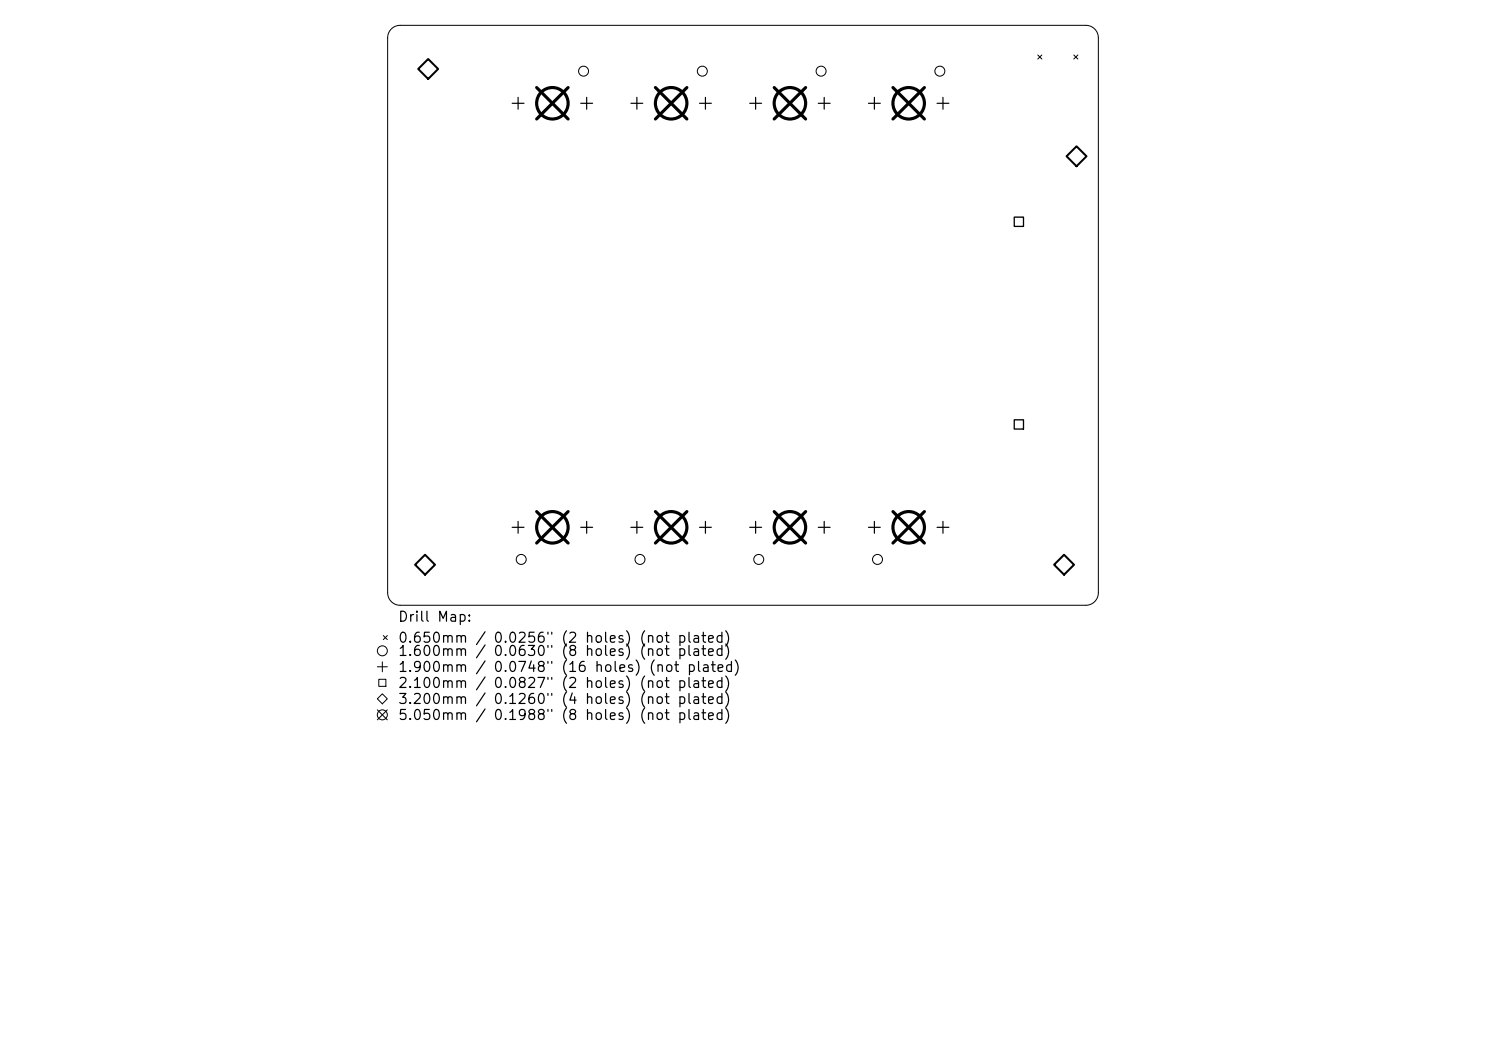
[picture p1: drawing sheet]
<svg xmlns="http://www.w3.org/2000/svg" width="297mm" height="210mm" viewBox="0 0 297 210" stroke-linecap="round" stroke-linejoin="round" font-family="sans-serif">
<defs><g id="words">
<g font-size="2">
<text x="79.4" y="124.7">Drill Map:</text>
<text x="79.4" y="128.9">0.650mm / 0.0256&quot; (2 holes) (not plated)</text>
<text x="79.4" y="131.6">1.600mm / 0.0630&quot; (8 holes) (not plated)</text>
<text x="79.4" y="134.8">1.900mm / 0.0748&quot; (16 holes) (not plated)</text>
<text x="79.4" y="138">2.100mm / 0.0827&quot; (2 holes) (not plated)</text>
<text x="79.4" y="141.2">3.200mm / 0.1260&quot; (4 holes) (not plated)</text>
<text x="79.4" y="144.4">5.050mm / 0.1988&quot; (8 holes) (not plated)</text>
</g>
</g></defs>
<g fill="none" stroke="#000" stroke-width=".2">
<path d="M78.2 5.8a2.49 2.49 0 0 1 1.8-.7h137a2.49 2.49 0 0 1 2.5 2.5v110.9a2.49 2.49 0 0 1-2.5 2.4h-137a2.49 2.49 0 0 1-2.5-2.5v-110.8a2.49 2.49 0 0 1 .7-1.8zM207.4 11l.8 .8M208.2 11l-.8 .8M214.6 11l.8 .8M215.4 11l-.8 .8M75.4 139.6l1-1 1 1-1 1zM75.4 133.2h2M75.7 135.7h1.4v1.4h-1.4zM76.4 132.2v2M76.6 127l.8 .8M77.4 127l-.8 .8M75.4 141.8l2 2"/>
<path d="M77.4 141.8l-2 2"/>
<circle cx="116.6" cy="14.2" r="1"/>
<circle cx="140.4" cy="14.2" r="1"/>
<circle cx="164.1" cy="14.2" r="1"/>
<circle cx="187.8" cy="14.2" r="1"/>
<circle cx="104.2" cy="111.8" r="1"/>
<circle cx="127.9" cy="111.8" r="1"/>
<circle cx="151.6" cy="111.8" r="1"/>
<circle cx="175.4" cy="111.8" r="1"/>
<circle cx="76.4" cy="130" r="1"/>
<circle cx="76.4" cy="142.8" r="1"/>
</g>
<g fill="none" stroke="#000" stroke-width=".24">
<path d="M103.6 19.5v2.3M117.3 19.5v2.3M127.3 19.5v2.3M141 19.5v2.3M151 19.5v2.3M164.7 19.5v2.3M174.8 19.5v2.3M188.5 19.5v2.3M102.4 20.6h2.3M116.1 20.6h2.3M126.1 20.6h2.4M139.8 20.6h2.4"/>
<path d="M149.8 20.6h2.4M163.5 20.6h2.4M173.6 20.6h2.3M187.3 20.6h2.4M102.4 105.4h2.3M103.6 104.2v2.4M116.1 105.4h2.3M117.3 104.2v2.4M126.1 105.4h2.4M127.3 104.2v2.4M139.8 105.4h2.4M141 104.2v2.4"/>
<path d="M149.8 105.4h2.4M151 104.2v2.4M163.5 105.4h2.4M164.7 104.2v2.4M173.6 105.4h2.3M174.8 104.2v2.4M187.3 105.4h2.4M188.5 104.2v2.4"/>
</g>
<path d="M202.7 43.4h1.9v1.8h-1.9zM202.7 83.9h1.9v1.8h-1.9z" fill="none" stroke="#000" stroke-width=".26"/>
<path d="M83.6 13.8l2-2 2 2-2 2zM213.2 31.2l2-2 2 2-2 2zM83 112.8l2-2 1.9 2-1.9 2zM212.7 110.8l2 2-2 2-2-2z" fill="none" stroke="#000" stroke-width=".4"/>
<g fill="none" stroke="#000" stroke-width=".63">
<path d="M107.3 17.5l6.3 6.3M113.6 17.5l-6.3 6.3M131 17.5l6.3 6.3M137.3 17.5l-6.3 6.3M154.7 17.5l6.3 6.3M161 17.5l-6.3 6.3M178.5 17.5l6.3 6.3M184.8 17.5l-6.3 6.3M107.3 102.2l6.3 6.3M113.6 102.2l-6.3 6.3M131 102.2l6.3 6.3M137.3 102.2l-6.3 6.3"/>
<path d="M154.7 102.2l6.3 6.3M161 102.2l-6.3 6.3M178.5 102.2l6.3 6.3M184.8 102.2l-6.3 6.3"/>
<circle cx="110.4" cy="20.6" r="3.1"/>
<circle cx="134.1" cy="20.6" r="3.1"/>
<circle cx="157.9" cy="20.6" r="3.1"/>
<circle cx="181.6" cy="20.6" r="3.1"/>
<circle cx="110.4" cy="105.4" r="3.1"/>
<circle cx="134.1" cy="105.4" r="3.1"/>
<circle cx="157.9" cy="105.4" r="3.1"/>
<circle cx="181.6" cy="105.4" r="3.1"/>
</g>
<use href="#words"/>
</svg>
